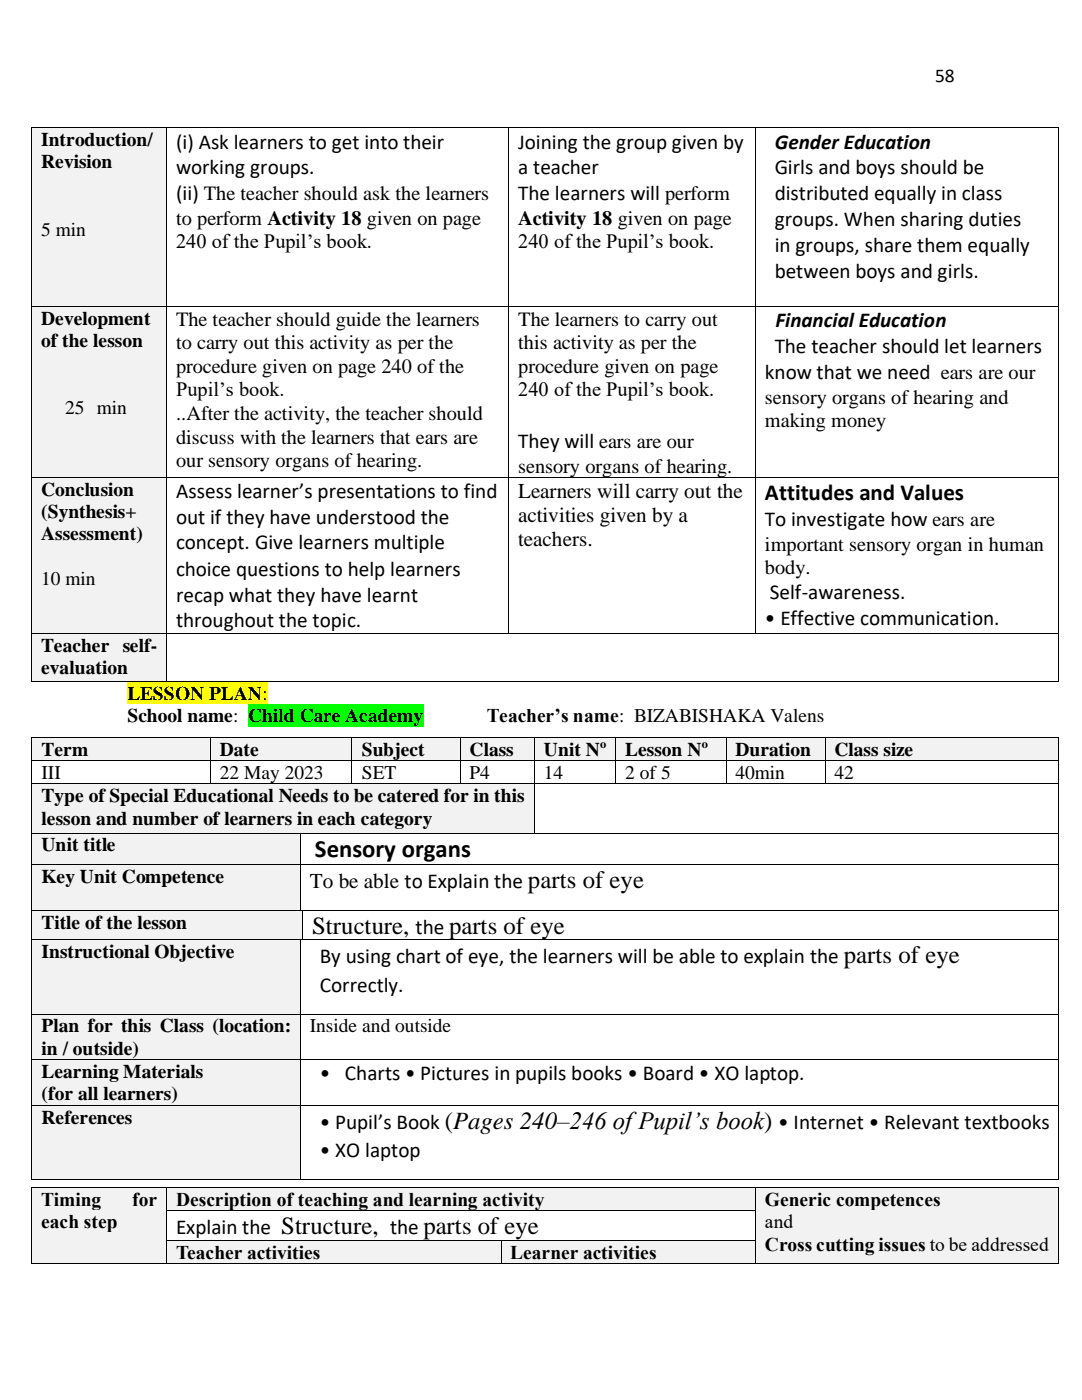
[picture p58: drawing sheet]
<svg xmlns="http://www.w3.org/2000/svg" width="216mm" height="279mm" viewBox="0 0 216 279" stroke-linecap="round" stroke-linejoin="round" font-family="sans-serif">
<defs><g id="words">
<g font-size="4.9">
<text x="62.8" y="171.1">Sensory organs</text>
<text x="105.4" y="177.1">parts of eye</text>
<text x="62.3" y="186.3">Structure,</text>
<text x="89.6" y="186.3">parts of eye</text>
<text x="168.3" y="192.2">parts of eye</text>
<text x="88.8" y="225.2">(Pages 240–246 of Pupil’s book)</text>
<text x="56.1" y="246.3">Structure,</text>
<text x="84.5" y="246.3">parts of eye</text>
</g>
<text font-size="4.6" x="152.6" y="99.7">Attitudes and Values</text>
<g font-size="4.2">
<text x="35.1" y="29.6">(i) Ask learners to get into their</text>
<text x="103.4" y="29.6">Joining the group given by</text>
<text x="154.6" y="29.6">Gender Education</text>
<text x="35.1" y="34.8">working groups.</text>
<text x="103.4" y="34.8">a teacher</text>
<text x="154.6" y="34.8">Girls and boys should be</text>
<text x="35.1" y="40">(ii) The teacher should ask the learners</text>
<text x="103.4" y="40">The learners will perform</text>
<text x="154.6" y="40">distributed equally in class</text>
<text x="154.6" y="45.1">groups. When sharing duties</text>
<text x="154.6" y="50.3">in groups, share them equally</text>
<text x="154.6" y="55.5">between boys and girls.</text>
<text x="154.8" y="65.3">Financial Education</text>
<text x="154.6" y="70.5">The teacher should let learners</text>
<text x="152.6" y="75.6">know that we need ears are our</text>
<text x="103.4" y="89.4">They will ears are our</text>
<text x="35.1" y="99.3">Assess learner’s presentations to find</text>
<text x="103.4" y="99.3">Learners will carry out the</text>
<text x="35.1" y="104.5">out if they have understood the</text>
<text x="103.4" y="104.2">activities given by a</text>
<text x="152.6" y="105">To investigate how ears are</text>
<text x="35.1" y="109.7">concept. Give learners multiple</text>
<text x="103.4" y="109">teachers.</text>
<text x="35.1" y="114.9">choice questions to help learners</text>
<text x="153.6" y="119.5">Self-awareness.</text>
<text x="35.1" y="120.1">recap what they have learnt</text>
<text x="35.1" y="125.2">throughout the topic.</text>
<text x="152.6" y="124.7">• Effective communication.</text>
<text x="61.9" y="177.1">To be able to Explain the</text>
<text x="82.9" y="186.3">the</text>
<text x="63.8" y="192.2">By using chart of eye, the learners will be able to explain the</text>
<text x="63.8" y="198">Correctly.</text>
<text x="63.8" y="215.6">• Charts • Pictures in pupils books • Board • XO laptop.</text>
<text x="63.8" y="225.2">• Pupil’s Book</text>
<text x="155.3" y="225.2">• Internet • Relevant textbooks</text>
<text x="63.8" y="231">• XO laptop</text>
<text x="35.1" y="246.3">Explain the</text>
<text x="77.8" y="246.3">the</text>
</g>
<g font-size="4.1">
<text x="35.1" y="44.9">to perform Activity 18 given on page</text>
<text x="103.4" y="44.9">Activity 18 given on page</text>
<text x="35.1" y="49.6">240 of the Pupil’s book.</text>
<text x="103.4" y="49.6">240 of the Pupil’s book.</text>
<text x="35.1" y="65">The teacher should guide the learners</text>
<text x="103.4" y="65">The learners to carry out</text>
<text x="35.1" y="69.7">to carry out this activity as per the</text>
<text x="103.4" y="69.7">this activity as per the</text>
<text x="35.1" y="74.4">procedure given on page 240 of the</text>
<text x="103.4" y="74.4">procedure given on page</text>
<text x="35.1" y="79.1">Pupil’s book.</text>
<text x="35.1" y="83.9">..After the activity, the teacher should</text>
<text x="103.4" y="79.1">240 of the Pupil’s book.</text>
<text x="152.6" y="80.5">sensory organs of hearing and</text>
<text x="35.1" y="88.6">discuss with the learners that ears are</text>
<text x="152.6" y="85.2">making money</text>
<text x="35.1" y="93.2">our sensory organs of hearing.</text>
<text x="103.4" y="94.3">sensory organs of hearing.</text>
<text x="152.6" y="109.9">important sensory organ in human</text>
<text x="152.6" y="114.6">body.</text>
</g>
<g font-size="3.9">
<text x="186.6" y="16.4">58</text>
<text x="8.2" y="29.2">Introduction/</text>
<text x="8.2" y="33.6">Revision</text>
<text x="8.2" y="47">5 min</text>
<text x="8.2" y="64.8">Development</text>
<text x="8.2" y="69.3">of the lesson</text>
<text x="13" y="82.7">25 min</text>
<text x="8.2" y="98.9">Conclusion</text>
<text x="8.2" y="103.4">(Synthesis+</text>
<text x="8.2" y="107.8">Assessment)</text>
<text x="8.2" y="116.8">10 min</text>
<text x="8.2" y="130.1">Teacher self-</text>
<text x="8.2" y="134.5">evaluation</text>
<text x="25.4" y="139.7">LESSON PLAN:</text>
<text x="25.4" y="144.2">School name:</text>
<text x="49.5" y="144.2">Child Care Academy</text>
<text x="97.1" y="144.2">Teacher’s name: BIZABISHAKA Valens</text>
<text x="8.3" y="150.9">Term</text>
<text x="8.3" y="155.5">III</text>
<text x="43.9" y="150.9">Date</text>
<text x="43.9" y="155.5">22 May 2023</text>
<text x="72.2" y="150.9">Subject</text>
<text x="72.2" y="155.5">SET</text>
<text x="93.7" y="150.9">Class</text>
<text x="93.7" y="155.5">P4</text>
<text x="108.5" y="150.9">Unit N</text>
<text x="108.5" y="155.5">14</text>
<text x="124.8" y="150.9">Lesson N</text>
<text x="124.8" y="155.5">2 of 5</text>
<text x="146.7" y="150.9">Duration</text>
<text x="146.7" y="155.5">40min</text>
<text x="166.5" y="150.9">Class size</text>
<text x="166.5" y="155.5">42</text>
<text x="8.3" y="160.1">Type of Special Educational Needs to be catered for in this</text>
<text x="8.3" y="164.6">lesson and number of learners in each category</text>
<text x="8.3" y="169.9">Unit title</text>
<text x="8.3" y="176.2">Key Unit Competence</text>
<text x="8.3" y="185.4">Title of the lesson</text>
<text x="8.3" y="191.3">Instructional Objective</text>
<text x="8.3" y="206">Plan for this Class (location:</text>
<text x="61.9" y="206">Inside and outside</text>
<text x="8.3" y="210.5">in / outside)</text>
<text x="8.3" y="215.2">Learning Materials</text>
<text x="8.3" y="219.6">(for all learners)</text>
<text x="8.3" y="224.3">References</text>
<text x="8.2" y="240.7">Timing</text>
<text x="8.2" y="245.2">each step</text>
<text x="26.4" y="240.7">for</text>
<text x="35.1" y="240.7">Description of teaching and learning activity</text>
<text x="152.6" y="240.7">Generic competences</text>
<text x="152.6" y="245.2">and</text>
<text x="35.1" y="251.3">Teacher activities</text>
<text x="101.8" y="251.3">Learner activities</text>
<text x="152.6" y="249.6">Cross cutting issues to be addressed</text>
</g>
<g font-size="2.5">
<text x="119.7" y="149.3">o</text>
<text x="140" y="149.3">o</text>
</g>
</g></defs>
<path d="M25.4 136h28v4.5h-28z" fill-rule="evenodd" fill="#ff0"/>
<path d="M49.5 140.5h35v4.5h-35z" fill-rule="evenodd" fill="#0f0"/>
<g fill="#f2f2f2">
<path d="M6.4 147.2h35.4v4.5h-35.4z" fill-rule="evenodd"/>
<path d="M8.3 147.2h31.8v4.5h-31.8z" fill-rule="evenodd"/>
<path d="M42 147.2h28.1v4.5h-28.1z" fill-rule="evenodd"/>
<path d="M43.9 147.2h24.4v4.5h-24.4z" fill-rule="evenodd"/>
<path d="M70.3 147.2h21.5v4.5h-21.5z" fill-rule="evenodd"/>
<path d="M72.2 147.2h17.7v4.5h-17.7z" fill-rule="evenodd"/>
<path d="M91.9 147.2h14.6v4.5h-14.6z" fill-rule="evenodd"/>
<path d="M93.7 147.2h11v4.5h-11z" fill-rule="evenodd"/>
<path d="M106.7 147.2h16v4.5h-16z" fill-rule="evenodd"/>
<path d="M108.5 147.2h12.5v4.5h-12.5z" fill-rule="evenodd"/>
<path d="M122.9 147.2h21.9v4.5h-21.9z" fill-rule="evenodd"/>
<path d="M124.8 147.2h18.1v4.5h-18.1z" fill-rule="evenodd"/>
<path d="M145 147.2h19.6v4.5h-19.6z" fill-rule="evenodd"/>
<path d="M146.7 147.2h16v4.5h-16z" fill-rule="evenodd"/>
<path d="M164.7 147.2h46.4v4.5h-46.4z" fill-rule="evenodd"/>
<path d="M166.5 147.2h42.9v4.5h-42.9z" fill-rule="evenodd"/>
</g>
<g fill="#000">
<path d="M6.3 147.1h.1v.1h-.1z" fill-rule="evenodd"/>
<path d="M6.3 147.1h.1v.1h-.1z" fill-rule="evenodd"/>
<path d="M6.3 151.7h.1v.2h-.1z" fill-rule="evenodd"/>
<path d="M41.8 147.1h.2v.1h-.2z" fill-rule="evenodd"/>
<path d="M41.8 151.7h.2v.2h-.2z" fill-rule="evenodd"/>
<path d="M70.1 147.1h.2v.1h-.2z" fill-rule="evenodd"/>
<path d="M70.1 151.7h.2v.2h-.2z" fill-rule="evenodd"/>
<path d="M91.8 147.1h.1v.1h-.1z" fill-rule="evenodd"/>
<path d="M91.8 151.7h.1v.2h-.1z" fill-rule="evenodd"/>
<path d="M106.5 147.1h.2v.1h-.2z" fill-rule="evenodd"/>
<path d="M106.5 151.7h.2v.2h-.2z" fill-rule="evenodd"/>
<path d="M122.7 147.1h.2v.1h-.2z" fill-rule="evenodd"/>
<path d="M122.7 151.7h.2v.2h-.2z" fill-rule="evenodd"/>
<path d="M144.8 147.1h.2v.1h-.2z" fill-rule="evenodd"/>
<path d="M144.8 151.7h.2v.2h-.2z" fill-rule="evenodd"/>
<path d="M164.6 147.1h.1v.1h-.1z" fill-rule="evenodd"/>
<path d="M164.6 151.7h.1v.2h-.1z" fill-rule="evenodd"/>
<path d="M211.1 147.1h.2v.1h-.2z" fill-rule="evenodd"/>
<path d="M211.1 147.1h.2v.1h-.2z" fill-rule="evenodd"/>
<path d="M211.1 151.7h.2v.2h-.2z" fill-rule="evenodd"/>
</g>
<g fill="none" stroke="#000" stroke-width=".2">
<path d="M6.3 147.2v4.5M6.3 151.9v4.4M6.4 147.2h35.4M6.4 151.8h35.4M41.9 147.2v4.5M41.9 151.9v4.4M42 147.2h28.1M42 151.8h28.1M70.2 147.2v4.5M70.2 151.9v4.4M70.3 147.2h21.5M70.3 151.8h21.5"/>
<path d="M91.8 147.2v4.5M91.8 151.9v4.4M91.9 147.2h14.6M91.9 151.8h14.6M106.6 147.2v4.5M106.6 151.9v4.4M106.7 147.2h16M106.7 151.8h16M122.8 147.2v4.5M122.8 151.9v4.4M122.9 147.2h21.9M122.9 151.8h21.9"/>
<path d="M144.9 147.2v4.5M144.9 151.9v4.4M145 147.2h19.6M145 151.8h19.6M164.6 147.2v4.5M164.6 151.9v4.4M164.7 147.2h46.4M164.7 151.8h46.4M211.2 147.2v4.5M211.2 151.9v4.4"/>
</g>
<g fill="#f2f2f2">
<path d="M6.4 156.5h100.1v9.7h-100.1z" fill-rule="evenodd"/>
<path d="M8.3 156.5h96.4v4.5h-96.4z" fill-rule="evenodd"/>
<path d="M8.3 161h96.4v4.5h-96.4z" fill-rule="evenodd"/>
</g>
<g fill="#000">
<path d="M6.3 156.3h.1v.2h-.1z" fill-rule="evenodd"/>
<path d="M41.8 156.3h.2v.2h-.2z" fill-rule="evenodd"/>
<path d="M70.1 156.3h.2v.2h-.2z" fill-rule="evenodd"/>
<path d="M91.8 156.3h.1v.2h-.1z" fill-rule="evenodd"/>
<path d="M106.5 156.3h.2v.2h-.2z" fill-rule="evenodd"/>
<path d="M122.7 156.3h.2v.2h-.2z" fill-rule="evenodd"/>
<path d="M144.8 156.3h.2v.2h-.2z" fill-rule="evenodd"/>
<path d="M164.6 156.3h.1v.2h-.1z" fill-rule="evenodd"/>
<path d="M211.1 156.3h.2v.2h-.2z" fill-rule="evenodd"/>
</g>
<path d="M6.3 156.5v9.7M6.4 156.4h35.4M42 156.4h28.1M70.3 156.4h21.5M91.9 156.4h14.6M106.6 156.5v9.7M106.7 156.4h16M122.9 156.4h21.9M145 156.4h19.6M164.7 156.4h46.4M211.2 156.5v9.7" fill="none" stroke="#000" stroke-width=".2"/>
<g fill="#f2f2f2">
<path d="M6.4 166.4h53.5v6h-53.5z" fill-rule="evenodd"/>
<path d="M8.3 166.4h49.8v4.4h-49.8z" fill-rule="evenodd"/>
</g>
<g fill="#000">
<path d="M6.3 166.2h.1v.2h-.1z" fill-rule="evenodd"/>
<path d="M59.9 166.2h.2v.2h-.2z" fill-rule="evenodd"/>
<path d="M106.5 166.2h.2v.2h-.2z" fill-rule="evenodd"/>
<path d="M211.1 166.2h.2v.2h-.2z" fill-rule="evenodd"/>
</g>
<path d="M6.3 166.4v6M6.4 166.3h53.5M60 166.4v6M60.1 166.3h46.4M106.7 166.3h104.4M211.2 166.4v6" fill="none" stroke="#000" stroke-width=".2"/>
<g fill="#f2f2f2">
<path d="M6.4 172.6h53.5v9h-53.5z" fill-rule="evenodd"/>
<path d="M8.3 172.6h49.8v4.5h-49.8z" fill-rule="evenodd"/>
</g>
<g fill="#000">
<path d="M6.3 172.4h.1v.2h-.1z" fill-rule="evenodd"/>
<path d="M59.9 172.4h.2v.2h-.2z" fill-rule="evenodd"/>
<path d="M211.1 172.4h.2v.2h-.2z" fill-rule="evenodd"/>
</g>
<path d="M6.3 172.6v9M6.4 172.5h53.5M60 172.6v9M60.1 172.5h151M211.2 172.6v9" fill="none" stroke="#000" stroke-width=".2"/>
<g fill="#f2f2f2">
<path d="M6.4 181.7h53.9v5.8h-53.9z" fill-rule="evenodd"/>
<path d="M8.3 181.7h50.1v4.5h-50.1z" fill-rule="evenodd"/>
</g>
<g fill="#000">
<path d="M6.3 181.6h.1v.1h-.1z" fill-rule="evenodd"/>
<path d="M59.9 181.6h.2v.1h-.2z" fill-rule="evenodd"/>
<path d="M60.1 181.6h.2v.1h-.2z" fill-rule="evenodd"/>
<path d="M60.3 181.6h.1v.1h-.1z" fill-rule="evenodd"/>
<path d="M211.1 181.6h.2v.1h-.2z" fill-rule="evenodd"/>
</g>
<path d="M6.3 181.7v5.8M6.4 181.7h53.5M60.4 181.7v5.8M60.4 181.7h150.7M211.2 181.7v5.8" fill="none" stroke="#000" stroke-width=".2"/>
<g fill="#f2f2f2">
<path d="M6.4 187.6h53.5v14.7h-53.5z" fill-rule="evenodd"/>
<path d="M8.3 187.6h49.8v4.5h-49.8z" fill-rule="evenodd"/>
</g>
<g fill="#000">
<path d="M6.3 187.5h.1v.1h-.1z" fill-rule="evenodd"/>
<path d="M59.9 187.5h.2v.1h-.2z" fill-rule="evenodd"/>
<path d="M60.1 187.5h.2v.1h-.2z" fill-rule="evenodd"/>
<path d="M60.3 187.5h.1v.1h-.1z" fill-rule="evenodd"/>
<path d="M211.1 187.5h.2v.1h-.2z" fill-rule="evenodd"/>
</g>
<path d="M6.3 187.6v14.7M6.4 187.6h53.5M60 187.6v14.7M60.4 187.6h150.7M211.2 187.6v14.7" fill="none" stroke="#000" stroke-width=".2"/>
<g fill="#f2f2f2">
<path d="M6.4 202.5h53.5v8.9h-53.5z" fill-rule="evenodd"/>
<path d="M8.3 202.5h49.8v4.4h-49.8z" fill-rule="evenodd"/>
<path d="M8.3 206.9h49.8v4.5h-49.8z" fill-rule="evenodd"/>
</g>
<g fill="#000">
<path d="M6.3 202.3h.1v.2h-.1z" fill-rule="evenodd"/>
<path d="M59.9 202.3h.2v.2h-.2z" fill-rule="evenodd"/>
<path d="M211.1 202.3h.2v.2h-.2z" fill-rule="evenodd"/>
</g>
<path d="M6.3 202.5v8.9M6.4 202.4h53.5M60 202.5v8.9M60.1 202.4h151M211.2 202.5v8.9" fill="none" stroke="#000" stroke-width=".2"/>
<g fill="#f2f2f2">
<path d="M6.4 211.6h53.5v8.9h-53.5z" fill-rule="evenodd"/>
<path d="M8.3 211.6h49.8v4.5h-49.8z" fill-rule="evenodd"/>
<path d="M8.3 216.1h49.8v4.4h-49.8z" fill-rule="evenodd"/>
</g>
<g fill="#000">
<path d="M6.3 211.4h.1v.2h-.1z" fill-rule="evenodd"/>
<path d="M59.9 211.4h.2v.2h-.2z" fill-rule="evenodd"/>
<path d="M211.1 211.4h.2v.2h-.2z" fill-rule="evenodd"/>
</g>
<path d="M6.3 211.6v8.9M6.4 211.5h53.5M60 211.6v8.9M60.1 211.5h151M211.2 211.6v8.9" fill="none" stroke="#000" stroke-width=".2"/>
<g fill="#f2f2f2">
<path d="M6.4 220.6h53.5v14.7h-53.5z" fill-rule="evenodd"/>
<path d="M8.3 220.6h49.8v4.5h-49.8z" fill-rule="evenodd"/>
</g>
<g fill="#000">
<path d="M6.3 220.5h.1v.1h-.1z" fill-rule="evenodd"/>
<path d="M6.3 235.3h.1v.2h-.1z" fill-rule="evenodd"/>
<path d="M6.3 235.3h.1v.2h-.1z" fill-rule="evenodd"/>
<path d="M59.9 220.5h.2v.1h-.2z" fill-rule="evenodd"/>
<path d="M59.9 235.3h.2v.2h-.2z" fill-rule="evenodd"/>
<path d="M211.1 220.5h.2v.1h-.2z" fill-rule="evenodd"/>
<path d="M211.1 235.3h.2v.2h-.2z" fill-rule="evenodd"/>
<path d="M211.1 235.3h.2v.2h-.2z" fill-rule="evenodd"/>
</g>
<path d="M6.3 220.6v14.7M6.4 220.6h53.5M6.4 235.4h53.5M60 220.6v14.7M60.1 220.6h151M60.1 235.4h151M211.2 220.6v14.7" fill="none" stroke="#000" stroke-width=".2"/>
<g fill="#f2f2f2">
<path d="M6.4 25.6h26.8v35.4h-26.8z" fill-rule="evenodd"/>
<path d="M8.2 25.6h23.1v4.5h-23.1z" fill-rule="evenodd"/>
<path d="M8.2 30.1h23.1v4.4h-23.1z" fill-rule="evenodd"/>
<path d="M8.2 34.5h23.1v4.5h-23.1z" fill-rule="evenodd"/>
<path d="M8.2 39h23.1v4.4h-23.1z" fill-rule="evenodd"/>
<path d="M8.2 43.4h23.1v4.5h-23.1z" fill-rule="evenodd"/>
</g>
<g fill="#000">
<path d="M6.3 25.4h.1v.2h-.1z" fill-rule="evenodd"/>
<path d="M6.3 25.4h.1v.2h-.1z" fill-rule="evenodd"/>
<path d="M33.2 25.4h.2v.2h-.2z" fill-rule="evenodd"/>
<path d="M101.5 25.4h.1v.2h-.1z" fill-rule="evenodd"/>
<path d="M150.7 25.4h.2v.2h-.2z" fill-rule="evenodd"/>
<path d="M211 25.4h.2v.2h-.2z" fill-rule="evenodd"/>
<path d="M211 25.4h.2v.2h-.2z" fill-rule="evenodd"/>
</g>
<path d="M6.3 25.6v35.4M6.4 25.5h26.8M33.3 25.6v35.4M33.4 25.5h68.1M101.6 25.6v35.4M101.6 25.5h49.1M150.8 25.6v35.4M150.9 25.5h60.1M211.1 25.6v35.4" fill="none" stroke="#000" stroke-width=".2"/>
<g fill="#f2f2f2">
<path d="M6.4 61.2h26.8v34h-26.8z" fill-rule="evenodd"/>
<path d="M8.2 61.2h23.1v4.5h-23.1z" fill-rule="evenodd"/>
<path d="M8.2 65.7h23.1v4.5h-23.1z" fill-rule="evenodd"/>
<path d="M8.2 70.2h23.1v4.4h-23.1z" fill-rule="evenodd"/>
<path d="M8.2 74.6h23.1v4.5h-23.1z" fill-rule="evenodd"/>
<path d="M8.2 79.1h23.1v4.4h-23.1z" fill-rule="evenodd"/>
</g>
<g fill="#000">
<path d="M6.3 61h.1v.2h-.1z" fill-rule="evenodd"/>
<path d="M33.2 61h.2v.2h-.2z" fill-rule="evenodd"/>
<path d="M101.5 61h.1v.2h-.1z" fill-rule="evenodd"/>
<path d="M150.7 61h.2v.2h-.2z" fill-rule="evenodd"/>
<path d="M211 61h.2v.2h-.2z" fill-rule="evenodd"/>
</g>
<path d="M6.3 61.2v34M6.4 61.1h26.8M33.3 61.2v34M33.4 61.1h68.1M101.6 61.2v34M101.6 61.1h49.1M150.8 61.2v34M150.9 61.1h60.1M211.1 61.2v34" fill="none" stroke="#000" stroke-width=".2"/>
<g fill="#f2f2f2">
<path d="M6.4 95.4h26.8v30.9h-26.8z" fill-rule="evenodd"/>
<path d="M8.2 95.4h23.1v4.4h-23.1z" fill-rule="evenodd"/>
<path d="M8.2 99.8h23.1v4.5h-23.1z" fill-rule="evenodd"/>
<path d="M8.2 104.3h23.1v4.4h-23.1z" fill-rule="evenodd"/>
<path d="M8.2 108.7h23.1v4.5h-23.1z" fill-rule="evenodd"/>
<path d="M8.2 113.2h23.1v4.5h-23.1z" fill-rule="evenodd"/>
</g>
<g fill="#000">
<path d="M6.3 95.2h.1v.2h-.1z" fill-rule="evenodd"/>
<path d="M33.2 95.2h.2v.2h-.2z" fill-rule="evenodd"/>
<path d="M101.5 95.2h.1v.2h-.1z" fill-rule="evenodd"/>
<path d="M150.7 95.2h.2v.2h-.2z" fill-rule="evenodd"/>
<path d="M211 95.2h.2v.2h-.2z" fill-rule="evenodd"/>
</g>
<path d="M6.3 95.4v30.9M6.4 95.3h26.8M33.3 95.4v30.9M33.4 95.3h68.1M101.6 95.4v30.9M101.6 95.3h49.1M150.8 95.4v30.9M150.9 95.3h60.1M211.1 95.4v30.9" fill="none" stroke="#000" stroke-width=".2"/>
<g fill="#f2f2f2">
<path d="M6.4 126.5h26.8v9.4h-26.8z" fill-rule="evenodd"/>
<path d="M8.2 126.5h23.1v4.5h-23.1z" fill-rule="evenodd"/>
<path d="M8.2 131h23.1v4.4h-23.1z" fill-rule="evenodd"/>
</g>
<g fill="#000">
<path d="M6.3 126.3h.1v.2h-.1z" fill-rule="evenodd"/>
<path d="M6.3 135.9h.1v.1h-.1z" fill-rule="evenodd"/>
<path d="M6.3 135.9h.1v.1h-.1z" fill-rule="evenodd"/>
<path d="M33.2 126.3h.2v.2h-.2z" fill-rule="evenodd"/>
<path d="M33.2 135.9h.2v.1h-.2z" fill-rule="evenodd"/>
<path d="M101.5 126.3h.1v.2h-.1z" fill-rule="evenodd"/>
<path d="M150.7 126.3h.2v.2h-.2z" fill-rule="evenodd"/>
<path d="M211 126.3h.2v.2h-.2z" fill-rule="evenodd"/>
<path d="M211 135.9h.2v.1h-.2z" fill-rule="evenodd"/>
<path d="M211 135.9h.2v.1h-.2z" fill-rule="evenodd"/>
</g>
<path d="M6.3 126.5v9.4M6.4 126.4h26.8M6.4 135.9h26.8M33.3 126.5v9.4M33.4 126.4h68.1M33.4 135.9h177.6M101.6 126.4h49.1M150.9 126.4h60.1M211.1 126.5v9.4" fill="none" stroke="#000" stroke-width=".2"/>
<g fill="#f2f2f2">
<path d="M6.4 237.1h26.8v15h-26.8z" fill-rule="evenodd"/>
<path d="M8.2 237.1h23.1v4.5h-23.1z" fill-rule="evenodd"/>
<path d="M8.2 241.6h23.1v4.5h-23.1z" fill-rule="evenodd"/>
<path d="M8.2 246.1h23.1v4.4h-23.1z" fill-rule="evenodd"/>
<path d="M33.4 237.1h117.3v4.5h-117.3z" fill-rule="evenodd"/>
<path d="M35.1 237.1h113.7v4.5h-113.7z" fill-rule="evenodd"/>
<path d="M150.9 237.1h60.1v15h-60.1z" fill-rule="evenodd"/>
<path d="M152.6 237.1h56.6v4.5h-56.6z" fill-rule="evenodd"/>
<path d="M152.6 241.6h56.6v4.5h-56.6z" fill-rule="evenodd"/>
<path d="M152.6 246.1h56.6v4.4h-56.6z" fill-rule="evenodd"/>
</g>
<g fill="#000">
<path d="M6.3 237h.1v.1h-.1z" fill-rule="evenodd"/>
<path d="M6.3 237h.1v.1h-.1z" fill-rule="evenodd"/>
<path d="M33.2 237h.2v.1h-.2z" fill-rule="evenodd"/>
<path d="M150.7 237h.2v.1h-.2z" fill-rule="evenodd"/>
<path d="M211 237h.2v.1h-.2z" fill-rule="evenodd"/>
<path d="M211 237h.2v.1h-.2z" fill-rule="evenodd"/>
<path d="M6.3 241.6h.1v.1h-.1z" fill-rule="evenodd"/>
<path d="M33.2 241.6h.2v.1h-.2z" fill-rule="evenodd"/>
<path d="M150.7 241.6h.2v.1h-.2z" fill-rule="evenodd"/>
<path d="M211 241.6h.2v.1h-.2z" fill-rule="evenodd"/>
</g>
<path d="M6.3 237.1v4.5M6.4 237.1h26.8M33.3 237.1v4.5M33.4 237.1h117.3M150.8 237.1v4.5M150.9 237.1h60.1M211.1 237.1v4.5M6.3 241.7v5.8M33.3 241.7v5.8M33.4 241.6h117.3M150.8 241.7v5.8M211.1 241.7v5.8" fill="none" stroke="#000" stroke-width=".2"/>
<g fill="#f2f2f2">
<path d="M33.4 247.6h66.5v4.5h-66.5z" fill-rule="evenodd"/>
<path d="M35.1 247.6h62.9v4.5h-62.9z" fill-rule="evenodd"/>
<path d="M100.1 247.6h50.6v4.5h-50.6z" fill-rule="evenodd"/>
<path d="M101.8 247.6h47v4.5h-47z" fill-rule="evenodd"/>
</g>
<g fill="#000">
<path d="M6.3 247.5h.1v.1h-.1z" fill-rule="evenodd"/>
<path d="M6.3 252.1h.1v.2h-.1z" fill-rule="evenodd"/>
<path d="M6.3 252.1h.1v.2h-.1z" fill-rule="evenodd"/>
<path d="M33.2 247.5h.2v.1h-.2z" fill-rule="evenodd"/>
<path d="M33.2 252.1h.2v.2h-.2z" fill-rule="evenodd"/>
<path d="M99.9 247.5h.2v.1h-.2z" fill-rule="evenodd"/>
<path d="M99.9 252.1h.2v.2h-.2z" fill-rule="evenodd"/>
<path d="M150.7 247.5h.2v.1h-.2z" fill-rule="evenodd"/>
<path d="M150.7 252.1h.2v.2h-.2z" fill-rule="evenodd"/>
<path d="M211 247.5h.2v.1h-.2z" fill-rule="evenodd"/>
<path d="M211 252.1h.2v.2h-.2z" fill-rule="evenodd"/>
<path d="M211 252.1h.2v.2h-.2z" fill-rule="evenodd"/>
</g>
<path d="M6.3 247.6v4.5M6.4 252.2h26.8M33.3 247.6v4.5M33.4 247.6h66.5M33.4 252.2h66.5M100 247.6v4.5M100.1 247.6h50.6M100.1 252.2h50.6M150.8 247.6v4.5M150.9 252.2h60.1M211.1 247.6v4.5" fill="none" stroke="#000" stroke-width=".2"/>
<use href="#words"/>
</svg>
